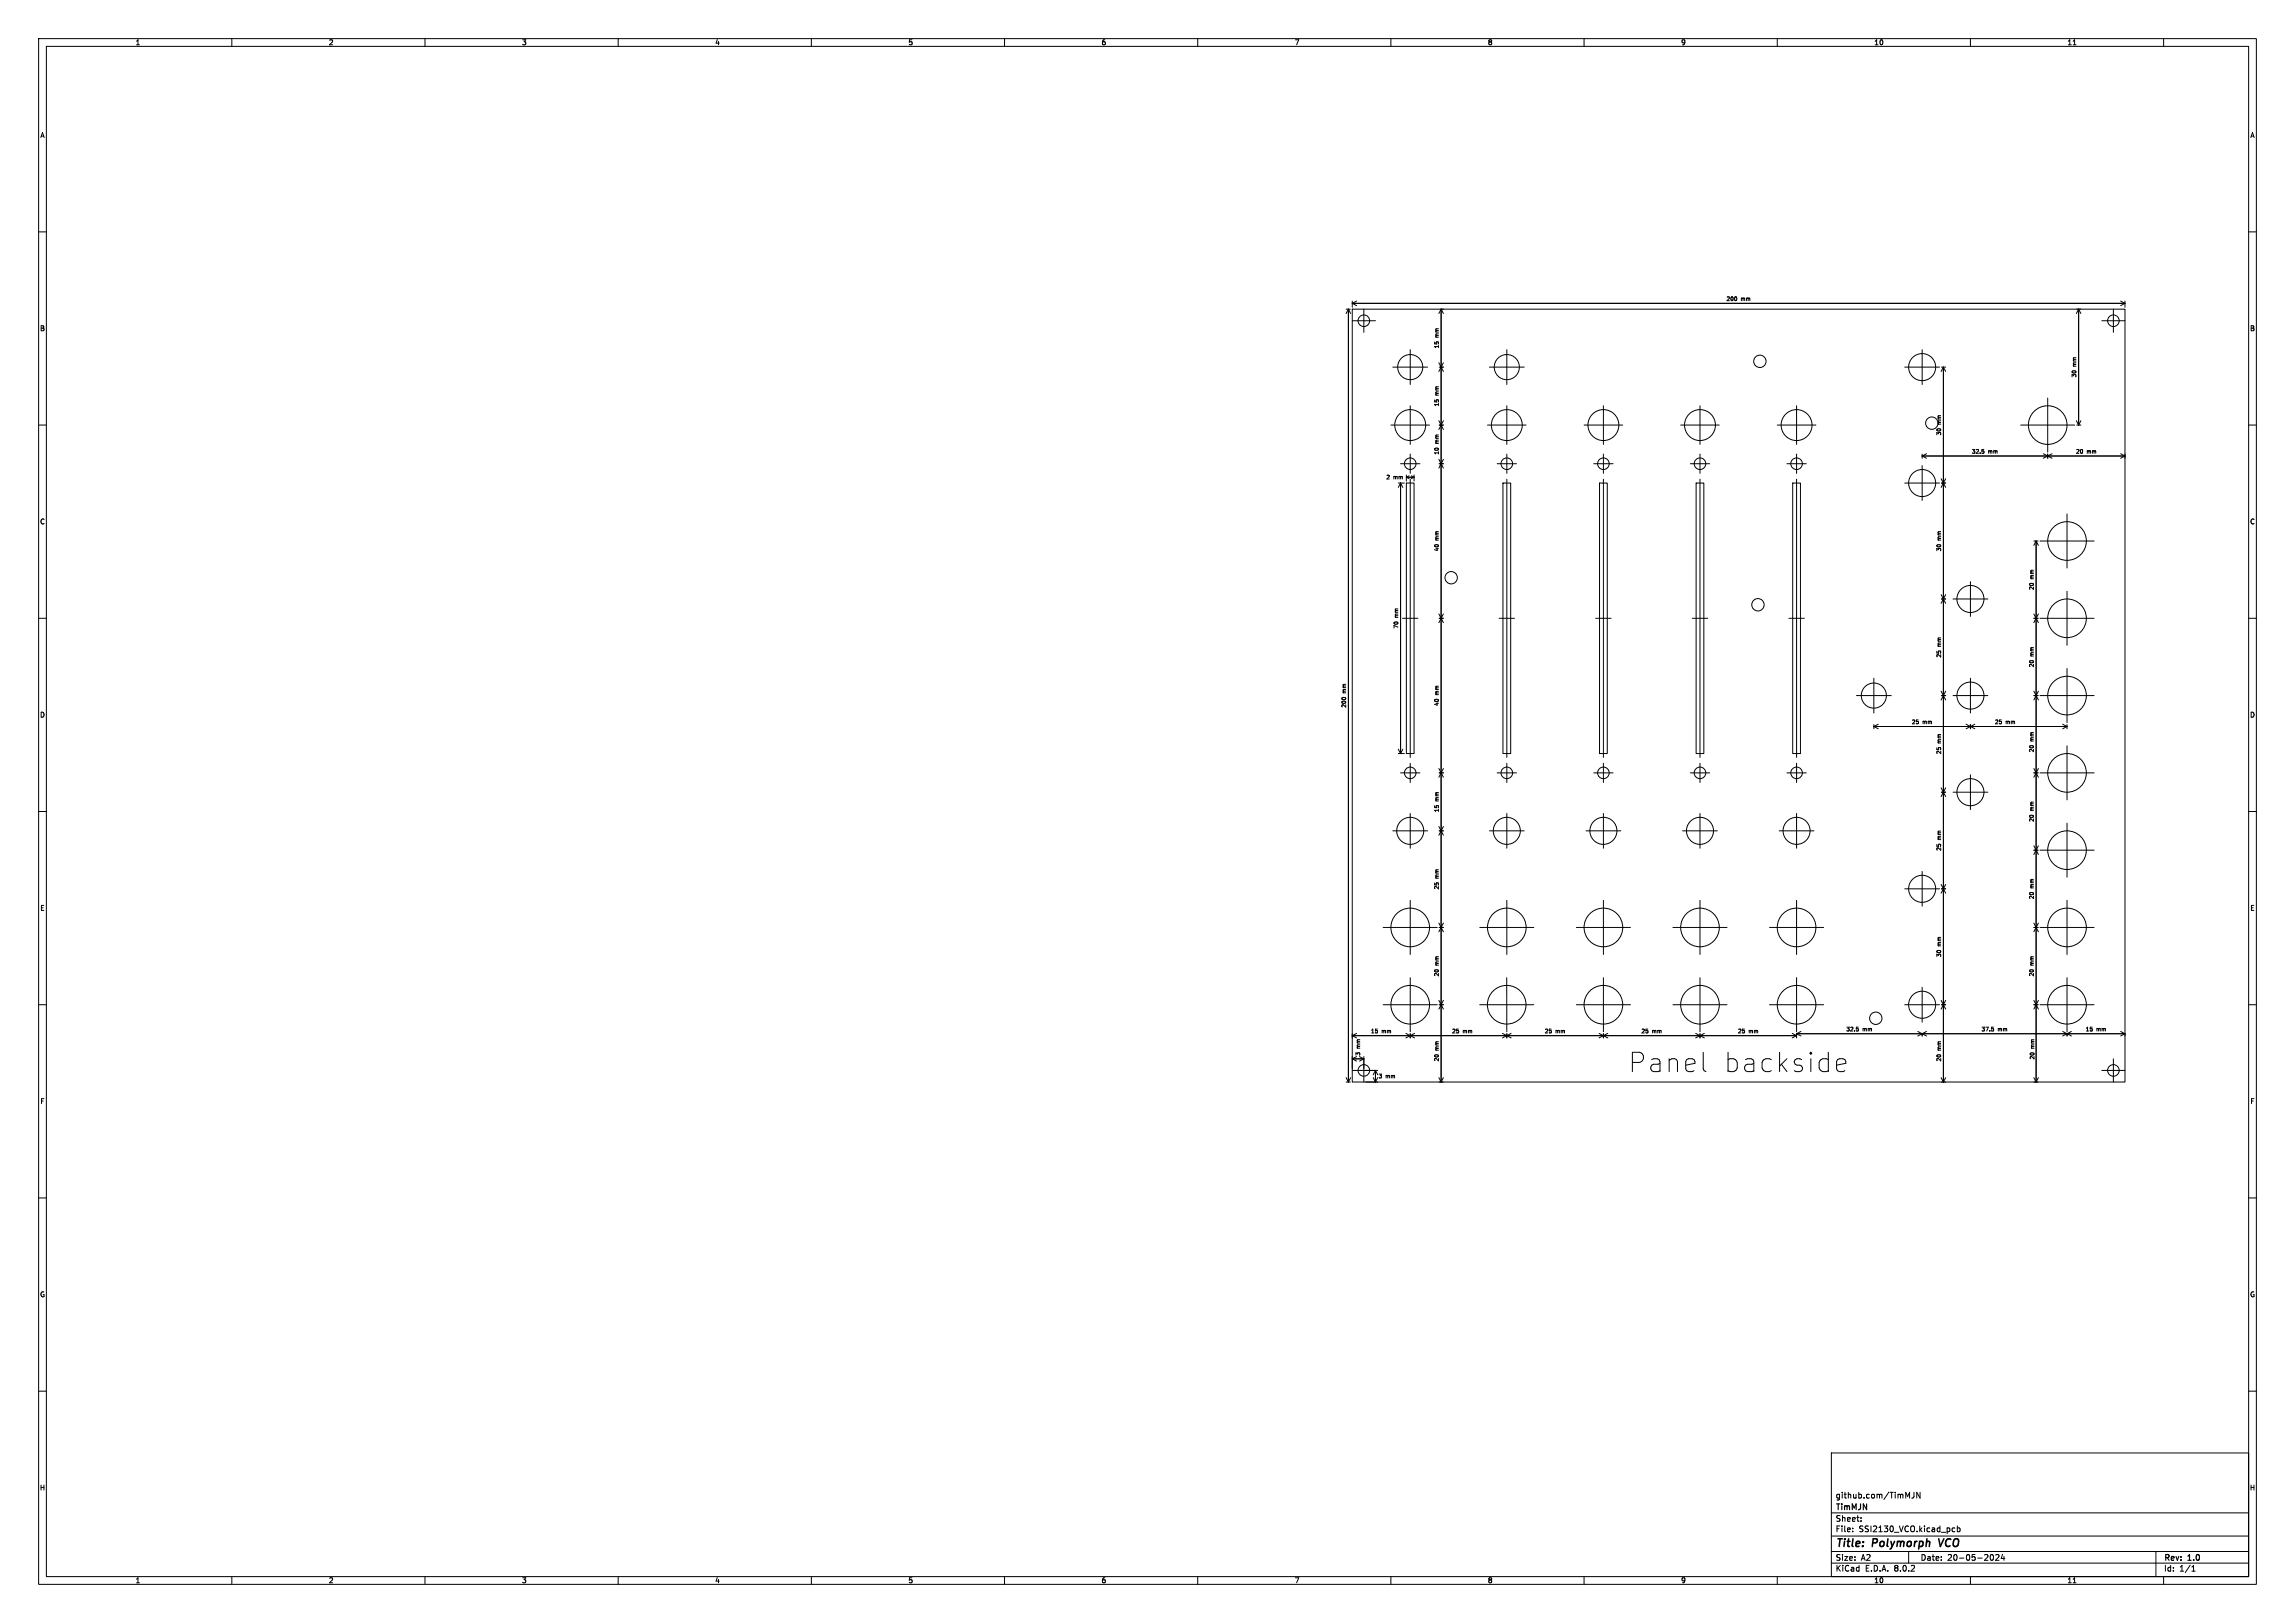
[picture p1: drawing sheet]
<svg xmlns="http://www.w3.org/2000/svg" width="594mm" height="420mm" viewBox="0 0 594 420" stroke-linecap="round" stroke-linejoin="round" font-family="sans-serif">
<defs><g id="words">
<g font-size="7">
<text x="421.6" y="277.7">Panel</text>
<text x="445.8" y="277.7">backside</text>
</g>
<g font-size="2.8">
<text x="475" y="400.9">Title:</text>
<text x="484.7" y="400.9">Polymorph</text>
<text x="502.7" y="400.9">VCO</text>
</g>
<g font-size="2.1">
<text x="475" y="388">github.com/TimMJN</text>
<text x="475" y="394">Sheet:</text>
<text x="475" y="391.2">TimMJN</text>
<text x="475" y="396.7">File:</text>
<text x="481.1" y="396.7">SSI2130_VCO.kicad_pcb</text>
<text x="475" y="406.9">KiCad</text>
<text x="475" y="404.1">Size:</text>
<text x="481.7" y="404.1">A2</text>
<text x="482.7" y="406.9">E.D.A.</text>
<text x="490.3" y="406.9">8.0.2</text>
<text x="497" y="404.1">Date:</text>
<text x="504" y="404.1">20-05-2024</text>
<text x="560" y="404.3">Rev:</text>
<text x="560" y="406.9">Id:</text>
<text x="564.1" y="406.9">1/1</text>
<text x="566.4" y="404.3">1.0</text>
</g>
<g font-size="1.8">
<text x="35" y="11.9">1</text>
<text x="85" y="11.9">2</text>
<text x="135" y="11.9">3</text>
<text x="185" y="11.9">4</text>
<text x="235" y="11.9">5</text>
<text x="285" y="11.9">6</text>
<text x="335" y="11.9">7</text>
<text x="385" y="11.9">8</text>
<text x="435" y="11.9">9</text>
<text x="485" y="11.9">10</text>
<text x="535" y="11.9">11</text>
<text x="10.3" y="35.9">A</text>
<text x="582.4" y="35.9">A</text>
<text x="10.3" y="85.9">B</text>
<text x="582.3" y="85.9">B</text>
<text x="10.3" y="135.9">C</text>
<text x="582.3" y="135.9">C</text>
<text x="10.3" y="185.9">D</text>
<text x="582.3" y="185.9">D</text>
<text x="10.3" y="235.9">E</text>
<text x="582.3" y="235.9">E</text>
<text x="10.3" y="285.9">F</text>
<text x="582.4" y="285.9">F</text>
<text x="10.3" y="335.9">G</text>
<text x="582.3" y="335.9">G</text>
<text x="10.2" y="385.9">H</text>
<text x="582.2" y="385.9">H</text>
<text x="35" y="409.9">1</text>
<text x="85" y="409.9">2</text>
<text x="135" y="409.9">3</text>
<text x="185" y="409.9">4</text>
<text x="235" y="409.9">5</text>
<text x="285" y="409.9">6</text>
<text x="335" y="409.9">7</text>
<text x="385" y="409.9">8</text>
<text x="435" y="409.9">9</text>
<text x="485" y="409.9">10</text>
<text x="535" y="409.9">11</text>
</g>
<g font-size="1.4">
<text x="446.7" y="78.1">200</text>
<text x="450.6" y="78.1">mm</text>
<text x="372.6" y="87.4" transform="rotate(-90 372.6 87.4)">mm</text>
<text x="372.6" y="90.3" transform="rotate(-90 372.6 90.3)">15</text>
<text x="537.6" y="94.9" transform="rotate(-90 537.6 94.9)">mm</text>
<text x="537.6" y="97.8" transform="rotate(-90 537.6 97.8)">30</text>
<text x="372.6" y="105.3" transform="rotate(-90 372.6 105.3)">15</text>
<text x="372.6" y="102.4" transform="rotate(-90 372.6 102.4)">mm</text>
<text x="502.6" y="112.8" transform="rotate(-90 502.6 112.8)">30</text>
<text x="502.6" y="109.9" transform="rotate(-90 502.6 109.9)">mm</text>
<text x="372.6" y="117.8" transform="rotate(-90 372.6 117.8)">10</text>
<text x="372.6" y="114.9" transform="rotate(-90 372.6 114.9)">mm</text>
<text x="510.2" y="117.6">32.5</text>
<text x="514.6" y="117.6">mm</text>
<text x="537.2" y="117.6">20</text>
<text x="540.1" y="117.6">mm</text>
<text x="358.7" y="124.2">2</text>
<text x="360.6" y="124.2">mm</text>
<text x="372.6" y="142.8" transform="rotate(-90 372.6 142.8)">40</text>
<text x="372.6" y="139.9" transform="rotate(-90 372.6 139.9)">mm</text>
<text x="502.6" y="142.8" transform="rotate(-90 502.6 142.8)">30</text>
<text x="502.6" y="139.9" transform="rotate(-90 502.6 139.9)">mm</text>
<text x="526.6" y="149.9" transform="rotate(-90 526.6 149.9)">mm</text>
<text x="526.6" y="152.8" transform="rotate(-90 526.6 152.8)">20</text>
<text x="362.1" y="159.9" transform="rotate(-90 362.1 159.9)">mm</text>
<text x="362.1" y="162.8" transform="rotate(-90 362.1 162.8)">70</text>
<text x="502.6" y="167.4" transform="rotate(-90 502.6 167.4)">mm</text>
<text x="502.6" y="170.3" transform="rotate(-90 502.6 170.3)">25</text>
<text x="526.6" y="172.8" transform="rotate(-90 526.6 172.8)">20</text>
<text x="526.6" y="169.9" transform="rotate(-90 526.6 169.9)">mm</text>
<text x="348.6" y="179.4" transform="rotate(-90 348.6 179.4)">mm</text>
<text x="372.6" y="179.9" transform="rotate(-90 372.6 179.9)">mm</text>
<text x="348.6" y="183.3" transform="rotate(-90 348.6 183.3)">200</text>
<text x="372.6" y="182.8" transform="rotate(-90 372.6 182.8)">40</text>
<text x="494.7" y="187.6">25</text>
<text x="497.6" y="187.6">mm</text>
<text x="516.2" y="187.6">25</text>
<text x="519.1" y="187.6">mm</text>
<text x="526.6" y="191.9" transform="rotate(-90 526.6 191.9)">mm</text>
<text x="502.6" y="195.3" transform="rotate(-90 502.6 195.3)">25</text>
<text x="502.6" y="192.4" transform="rotate(-90 502.6 192.4)">mm</text>
<text x="526.6" y="194.8" transform="rotate(-90 526.6 194.8)">20</text>
<text x="372.6" y="207.4" transform="rotate(-90 372.6 207.4)">mm</text>
<text x="526.6" y="209.9" transform="rotate(-90 526.6 209.9)">mm</text>
<text x="372.6" y="210.3" transform="rotate(-90 372.6 210.3)">15</text>
<text x="526.6" y="212.8" transform="rotate(-90 526.6 212.8)">20</text>
<text x="502.6" y="220.3" transform="rotate(-90 502.6 220.3)">25</text>
<text x="502.6" y="217.4" transform="rotate(-90 502.6 217.4)">mm</text>
<text x="372.6" y="227.4" transform="rotate(-90 372.6 227.4)">mm</text>
<text x="372.6" y="230.3" transform="rotate(-90 372.6 230.3)">25</text>
<text x="526.6" y="232.8" transform="rotate(-90 526.6 232.8)">20</text>
<text x="526.6" y="229.9" transform="rotate(-90 526.6 229.9)">mm</text>
<text x="502.6" y="244.9" transform="rotate(-90 502.6 244.9)">mm</text>
<text x="372.6" y="249.9" transform="rotate(-90 372.6 249.9)">mm</text>
<text x="502.6" y="247.8" transform="rotate(-90 502.6 247.8)">30</text>
<text x="526.6" y="249.9" transform="rotate(-90 526.6 249.9)">mm</text>
<text x="372.6" y="252.8" transform="rotate(-90 372.6 252.8)">20</text>
<text x="526.6" y="252.8" transform="rotate(-90 526.6 252.8)">20</text>
<text x="354.7" y="267.6">15</text>
<text x="357.6" y="267.6">mm</text>
<text x="375.7" y="267.6">25</text>
<text x="378.6" y="267.6">mm</text>
<text x="399.7" y="267.6">25</text>
<text x="402.6" y="267.6">mm</text>
<text x="424.7" y="267.6">25</text>
<text x="427.6" y="267.6">mm</text>
<text x="449.7" y="267.6">25</text>
<text x="452.6" y="267.6">mm</text>
<text x="477.7" y="267.1">32.5</text>
<text x="482.1" y="267.1">mm</text>
<text x="512.7" y="267.1">37.5</text>
<text x="517.1" y="267.1">mm</text>
<text x="539.7" y="267.1">15</text>
<text x="542.6" y="267.1">mm</text>
<text x="352.2" y="273.3" transform="rotate(-90 352.2 273.3)">3</text>
<text x="352.2" y="271.4" transform="rotate(-90 352.2 271.4)">mm</text>
<text x="372.6" y="274.8" transform="rotate(-90 372.6 274.8)">20</text>
<text x="372.6" y="271.9" transform="rotate(-90 372.6 271.9)">mm</text>
<text x="502.6" y="274.8" transform="rotate(-90 502.6 274.8)">20</text>
<text x="502.6" y="271.9" transform="rotate(-90 502.6 271.9)">mm</text>
<text x="526.7" y="274.3" transform="rotate(-90 526.7 274.3)">20</text>
<text x="526.7" y="271.4" transform="rotate(-90 526.7 271.4)">mm</text>
<text x="356.7" y="279.2">3</text>
<text x="358.6" y="279.2">mm</text>
</g>
</g></defs>
<g fill="none" stroke="#000" stroke-width=".26">
<path d="M10 10h574v400h-574zM12 12h570v396h-570zM60 10v2M110 10v2M160 10v2M210 10v2M260 10v2M310 10v2M360 10v2M410 10v2M460 10v2M510 10v2"/>
<path d="M536.6 11.6h.7M560 10v2M10 60h2M582 60h2M348.4 80h1.1M349 80v200M349 80l.6 1.1M349 80l-.6 1.1M350 80h200v200h-200zM350 77.9v1.6M350 78.5h200M350 78.5l1.1 .6"/>
<path d="M351.1 77.9l-1.1 .6M353 80v6M373 80v200M373 80h.6M373 80l.6 1.1M373 80l-.6 1.1M449.5 77v.6M537.5 80h1.1M538 80v30M538 80l.6 1.1M538 80l-.6 1.1M547 80v6"/>
<path d="M548.9 77.9l1.1 .6M550 77.9v1.6M550 78.5l-1.1 .6M350 83h6M360.5 95h9M365 90.5v9M372.4 93.9l1.2 2.2M372.5 95h1.1M373.6 93.9l-1.2 2.2M385.5 95h9M390 90.5v9M493 95h9"/>
<path d="M497.5 90.5v9M502.5 95h1.1M503 95v185M503 95l.6 1.1M503 95l-.6 1.1M544 83h6M10 110h2M360 110h10M362.5 120h5M365 105v10M365 117.5v5M372.4 118.9l1.2 2.2"/>
<path d="M372.4 108.9l1.2 2.2M372.5 110h1.1M372.5 120h1.1M373.6 118.9l-1.2 2.2M373.6 108.9l-1.2 2.2M385 110h10M387.5 120h5M390 105v10M390 117.5v5M410 110h10M412.5 120h5M415 105v10"/>
<path d="M415 117.5v5M435 110h10M437.5 120h5M440 105v10M440 117.5v5M460 110h10M462.5 120h5M465 105v10M465 117.5v5M497.5 117.5v1.1M497.5 118h52.5M497.5 118l1.1 .6"/>
<path d="M498.6 117.4l-1.1 .6M513 116.3h.5M513.3 116.7l.2 .2-.2 .4M523 110h14M528.9 117.4l2.2 1.2M530 103v14M530 117.5v1.1M531.1 117.4l-2.2 1.2M537.4 108.9l.6 1.1M537.5 110h1.1M538.6 108.9l-.6 1.1M548.9 117.4l1.1 .6"/>
<path d="M550 117.5v1.1M550 118l-1.1 .6M582 110h2M361.9 125h1.6M362.5 125v70M362.5 125l.6 1.1M362.5 125l-.6 1.1M364 125h2v70h-2zM364 122.9v1.6M364 123.5h2M364 123.5l.7 .4M364.7 123.1l-.7 .4"/>
<path d="M365 124v72M365.3 123.1l.7 .4M366 122.9v1.6M366 123.5l-.7 .4M389 125h2v70h-2zM390 124v72M414 125h2v70h-2zM415 124v72M439 125h2v70h-2zM440 124v72M464 125h2v70h-2zM465 124v72"/>
<path d="M493 125h9M497.5 120.5v9M502.4 123.9l1.2 2.2M502.5 125h1.1M503.6 123.9l-1.2 2.2M526.4 140h1.1M527 140v140M527 140l.6 1.1M527 140l-.6 1.1M528 140h14M535 133v14M10 160h2"/>
<path d="M363 160h4M372.4 158.9l1.2 2.2M372.5 160h1.1M373.6 158.9l-1.2 2.2M388 160h4M413 160h4M438 160h4M463 160h4M502.4 153.9l1.2 2.2M502.5 155h1.1M503.6 153.9l-1.2 2.2M505.5 155h9"/>
<path d="M510 150.5v9M526.4 160h1.1M526.4 158.9l1.2 2.2M527.6 158.9l-1.2 2.2M528 160h14M535 153v14M582 160h2M480.5 180h9M485 175.5v9M502.4 178.9l1.2 2.2M502.5 180h1.1M503.6 178.9l-1.2 2.2"/>
<path d="M505.5 180h9M510 175.5v9M526.4 180h1.1M526.4 178.9l1.2 2.2M527.6 178.9l-1.2 2.2M528 180h14M535 173v14M347.5 180.5h.6M361.9 195h1.6M361.9 193.9l.6 1.1M363.1 193.9l-.6 1.1M365 197.5v5"/>
<path d="M372.4 198.9l1.2 2.2M373.6 198.9l-1.2 2.2M390 197.5v5M415 197.5v5M440 197.5v5M465 197.5v5M485 187.5v1.1M485 188h50M485 188l1.1 .6M486.1 187.4l-1.1 .6M508.9 187.4l2.2 1.2M510 187.5v1.1"/>
<path d="M511.1 187.4l-2.2 1.2M526.4 198.9l1.2 2.2M527.6 198.9l-1.2 2.2M533.9 187.4l1.1 .6M535 187.5v1.1M535 193v14M535 188l-1.1 .6M10 210h2M360.5 215h9M362.5 200h5M365 210.5v9M372.4 213.9l1.2 2.2"/>
<path d="M372.5 215h1.1M372.5 200h1.1M373.6 213.9l-1.2 2.2M385.5 215h9M387.5 200h5M390 210.5v9M410.5 215h9M412.5 200h5M415 210.5v9M435.5 215h9M437.5 200h5M440 210.5v9"/>
<path d="M460.5 215h9M462.5 200h5M465 210.5v9M502.4 203.9l1.2 2.2M502.5 205h1.1M503.6 203.9l-1.2 2.2M505.5 205h9M510 200.5v9M526.4 200h1.1M526.4 218.9l1.2 2.2M527.6 218.9l-1.2 2.2M528 200h14"/>
<path d="M535 213v14M582 210h2M365 233v14M372.4 238.9l1.2 2.2M373.6 238.9l-1.2 2.2M390 233v14M415 233v14M440 233v14M465 233v14M493 230h9M497.5 225.5v9M502.4 228.9l1.2 2.2"/>
<path d="M502.5 230h1.1M503.6 228.9l-1.2 2.2M526.4 220h1.1M526.4 238.9l1.2 2.2M527.6 238.9l-1.2 2.2M528 220h14M535 233v14M10 260h2M358 260h14M358 240h14M365 253v14M372.4 258.9l1.2 2.2"/>
<path d="M372.5 260h1.1M372.5 240h1.1M373.6 258.9l-1.2 2.2M383 260h14M383 240h14M390 253v14M408 260h14M408 240h14M415 253v14M433 260h14M433 240h14M440 253v14"/>
<path d="M458 260h14M458 240h14M465 253v14M493 260h9M497.5 255.5v9M502.4 258.9l1.2 2.2M502.5 260h1.1M503.6 258.9l-1.2 2.2M526.4 260h1.1M526.4 240h1.1M526.4 258.9l1.2 2.2M527.6 258.9l-1.2 2.2"/>
<path d="M528 260h14M528 240h14M535 253v14M582 260h2M348.4 280h1.1M348.4 278.9l.6 1.1M349.6 278.9l-.6 1.1M350 277h6.6M350 268h115M350 267.5v1.1M350 273.4v3.1M350 268l1.1 .6"/>
<path d="M350 274h3M350 274l1.1 .6M351.1 267.4l-1.1 .6M351.1 273.4l-1.1 .6M351.9 273.4l1.1 .6M353 273.4v6.6M353 274l-1.1 .6M353.5 280h3.1M355.4 278.9l.6 1.1M356 277v3M356 277l.6 1.1M356 277l-.6 1.1"/>
<path d="M356.6 278.9l-.6 1.1M363.9 267.4l2.2 1.2M365 267.5v1.1M366.1 267.4l-2.2 1.2M372.4 278.9l.6 1.1M372.5 280h1.1M373.6 278.9l-.6 1.1M388.9 267.4l2.2 1.2M390 267.5v1.1M391.1 267.4l-2.2 1.2M413.9 267.4l2.2 1.2M415 267.5v1.1"/>
<path d="M416.1 267.4l-2.2 1.2M438.9 267.4l2.2 1.2M440 267.5v1.1M441.1 277.1l.4 .2M441.1 267.4l-2.2 1.2M463.9 267.4l1.1 .6M465 267.5v1.1M465 268l-1.1 .6M465 267.5h85M465 267.5l1.1 .6M466.1 266.9l-1.1 .6M475.4 276.6l.2 .5 .5 .2h.9l.5-.2"/>
<path d="M475.4 274.7l.2-.5 .5-.2h.9l.5 .2 .2 .5v.5l-2.3 .4M480.5 265.8h.5M480.8 266.2l.2 .2-.2 .4M496.4 266.9l2.2 1.2M497.5 267.5v.6M497.5 267.5l-1.1 .6M498.6 266.9l-1.1 .6M502.4 278.9l.6 1.1M502.5 280h1.1M503.6 278.9l-.6 1.1M515.5 265.8h.5M515.8 266.2l.2 .2-.2 .4"/>
<path d="M526.4 280h1.1M526.4 278.9l.6 1.1M527.6 278.9l-.6 1.1M533.9 266.9l2.2 1.2M535 267.5v.6M535 267.5l-1.1 .6M536.1 266.9l-1.1 .6M544 277h6M547 274v6M548.9 266.9l1.1 .6M550 267.5v.6M550 267.5l-1.1 .6"/>
<path d="M10 310h2M582 310h2M10 360h2M474 376h108v32h-108zM582 360h2M474 397.5h108M474 391.5h108M479.5 396.2v.2M479.5 395.4v.2M481.7 393.5v.2M481.7 392.7v.2M493.7 387.2l.5-1v1.5"/>
<path d="M495.4 386.2l-.1 1.3-.5 .2M497 386.2v1.5l-.9-1.5v1.5M505.4 396.3h.6M505.4 395.4h.6M506.6 395.4h.4l.3 .3-.1 .6h-.6M506.6 394.9v1.5M60 408v2M110 408v2M160 408v2M210 408v2M260 408v2M310 408v2"/>
<path d="M360 408v2M410 408v2M460 408v2M474 404.5h108M474 401.5h108M494 401.5v3M510 408v2M515.3 402.3h.2a.8 .8 0 0 1 .5 .7 .8 .8 0 0 1-.5 .8l-.2-.1M516.5 402.4l.6-.1 .3 .4-.9 1.1h.9M518.3 402.2l-.3 1.1h.9M518.7 402.8v1M536.6 409.6h.7"/>
<path d="M558 401.5v6.5M560 408v2M567.3 406.6h.9M567.3 405.5l.4-.4v1.5"/>
<circle cx="353" cy="83" r="1.5"/>
<circle cx="365" cy="95" r="3.3"/>
<circle cx="390" cy="95" r="3.2"/>
<circle cx="455.5" cy="93.5" r="1.6"/>
<circle cx="497.5" cy="95" r="3.5"/>
<circle cx="547" cy="83" r="1.5"/>
<circle cx="365" cy="110" r="4"/>
<circle cx="390" cy="110" r="4"/>
<circle cx="415" cy="110" r="4"/>
<circle cx="440" cy="110" r="4"/>
<circle cx="465" cy="110" r="4"/>
<circle cx="500" cy="109.5" r="1.6"/>
<circle cx="530" cy="110" r="5"/>
<circle cx="365" cy="120" r="1.5"/>
<circle cx="390" cy="120" r="1.5"/>
<circle cx="415" cy="120" r="1.5"/>
<circle cx="440" cy="120" r="1.5"/>
<circle cx="465" cy="120" r="1.5"/>
<circle cx="497.5" cy="125" r="3.5"/>
<circle cx="375.6" cy="149.5" r="1.6"/>
<circle cx="455" cy="156.5" r="1.6"/>
<circle cx="510" cy="155" r="3.5"/>
<circle cx="535" cy="140" r="5"/>
<circle cx="485" cy="180" r="3.3"/>
<circle cx="510" cy="180" r="3.5"/>
<circle cx="535" cy="160" r="5"/>
<circle cx="535" cy="180" r="5"/>
<circle cx="365" cy="200" r="1.5"/>
<circle cx="390" cy="200" r="1.5"/>
<circle cx="415" cy="200" r="1.5"/>
<circle cx="440" cy="200" r="1.5"/>
<circle cx="465" cy="200" r="1.5"/>
<circle cx="365" cy="215" r="3.5"/>
<circle cx="390" cy="215" r="3.5"/>
<circle cx="415" cy="215" r="3.5"/>
<circle cx="440" cy="215" r="3.5"/>
<circle cx="465" cy="215" r="3.5"/>
<circle cx="510" cy="205" r="3.5"/>
<circle cx="535" cy="200" r="5"/>
<circle cx="497.5" cy="230" r="3.5"/>
<circle cx="535" cy="220" r="5"/>
<circle cx="365" cy="240" r="5"/>
<circle cx="365" cy="260" r="5"/>
<circle cx="390" cy="260" r="5"/>
<circle cx="390" cy="240" r="5"/>
<circle cx="415" cy="260" r="5"/>
<circle cx="415" cy="240" r="5"/>
<circle cx="440" cy="240" r="5"/>
<circle cx="440" cy="260" r="5"/>
<circle cx="465" cy="260" r="5"/>
<circle cx="465" cy="240" r="5"/>
<circle cx="497.5" cy="260" r="3.5"/>
<circle cx="535" cy="260" r="5"/>
<circle cx="535" cy="240" r="5"/>
<circle cx="353" cy="277" r="1.5"/>
<circle cx="485.5" cy="263.5" r="1.6"/>
<circle cx="547" cy="277" r="1.5"/>
</g>
<path d="M501.8 398.2l.4 2" fill="none" stroke="#000" stroke-width=".4"/>
<use href="#words"/>
</svg>
